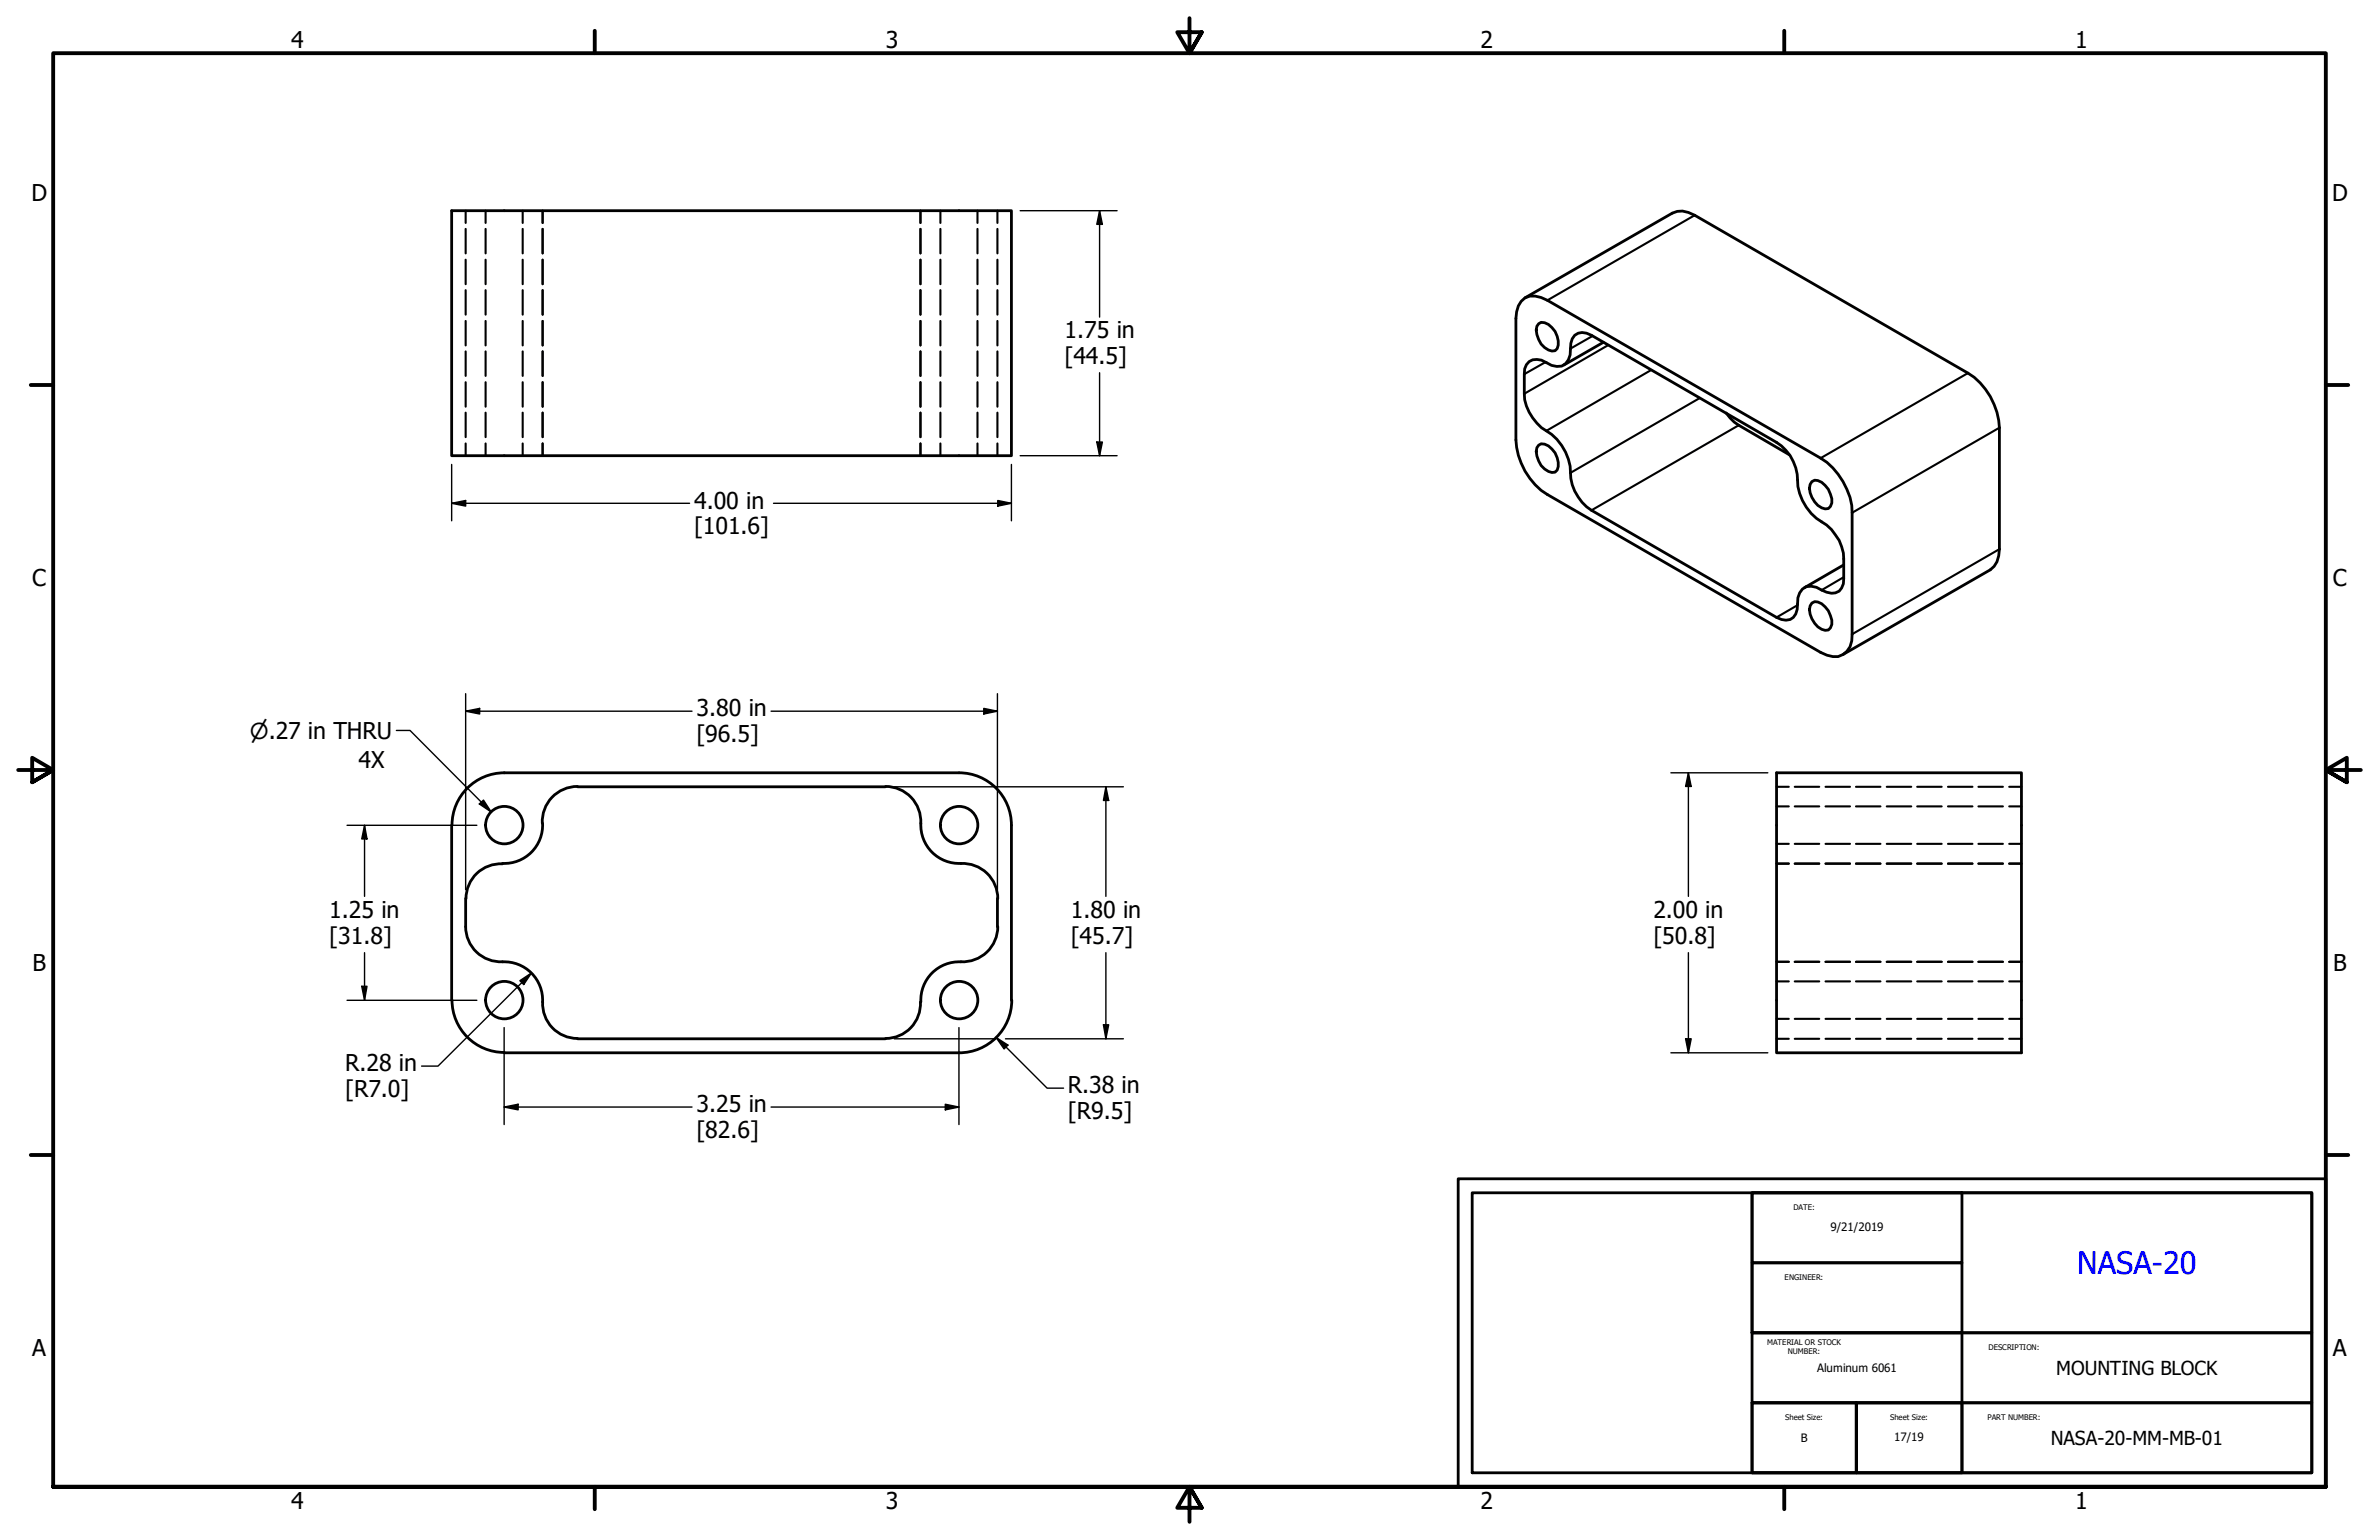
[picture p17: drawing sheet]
<svg xmlns="http://www.w3.org/2000/svg" width="432mm" height="279mm" viewBox="0 0 432 279" stroke-linecap="round" stroke-linejoin="round" font-family="sans-serif">
<defs><g id="words">
<text font-size="5.6" fill="#00f" x="377" y="231.1">NASA-20</text>
<g font-size="4.2">
<text x="52.8" y="8.6">4</text>
<text x="160.8" y="8.6">3</text>
<text x="268.7" y="8.6">2</text>
<text x="376.7" y="8.6">1</text>
<text x="5.7" y="36.4">D</text>
<text x="423.3" y="36.4">D</text>
<text x="193.2" y="61.4">1.75 in</text>
<text x="193.2" y="66">[44.5]</text>
<text x="126" y="92.3">4.00 in</text>
<text x="126" y="97">[101.6]</text>
<text x="5.8" y="106.3">C</text>
<text x="423.4" y="106.3">C</text>
<text x="126.4" y="130">3.80 in</text>
<text x="126.4" y="134.7">[96.5]</text>
<text x="65.1" y="139.4">4X</text>
<text x="59.8" y="166.6">1.25 in</text>
<text x="194.4" y="166.6">1.80 in</text>
<text x="300.1" y="166.6">2.00 in</text>
<text x="59.8" y="171.3">[31.8]</text>
<text x="194.4" y="171.3">[45.7]</text>
<text x="300.1" y="171.3">[50.8]</text>
<text x="5.9" y="176.1">B</text>
<text x="423.5" y="176.1">B</text>
<text x="62.7" y="194.4">R.28 in</text>
<text x="62.7" y="199.1">[R7.0]</text>
<text x="126.4" y="201.8">3.25 in</text>
<text x="193.8" y="198.4">R.38 in</text>
<text x="193.8" y="203.1">[R9.5]</text>
<text x="126.4" y="206.5">[82.6]</text>
<text x="5.8" y="246">A</text>
<text x="423.4" y="246">A</text>
<text x="52.8" y="273.8">4</text>
<text x="160.8" y="273.8">3</text>
<text x="268.7" y="273.8">2</text>
<text x="376.7" y="273.8">1</text>
</g>
<text font-size="4" x="45.3" y="134">⌀.27 in THRU</text>
<g font-size="3.5">
<text x="373.2" y="249.4">MOUNTING BLOCK</text>
<text x="372.2" y="262.1">NASA-20-MM-MB-01</text>
</g>
<g font-size="2.1">
<text x="332.2" y="223.4">9/21/2019</text>
<text x="329.8" y="248.9">Aluminum 6061</text>
<text x="326.8" y="261.6">B</text>
<text x="343.8" y="261.5">17/19</text>
</g>
<g font-size="1.4">
<text x="325.5" y="219.5">DATE:</text>
<text x="323.9" y="232.2">ENGINEER:</text>
<text x="320.7" y="244">MATERIAL OR STOCK</text>
<text x="324.5" y="245.7">NUMBER:</text>
<text x="360.9" y="244.9">DESCRIPTION:</text>
<text x="324" y="257.6">Sheet Size:</text>
<text x="343.1" y="257.6">Sheet Size:</text>
<text x="360.7" y="257.6">PART NUMBER:</text>
</g>
</g></defs>
<!-- layer: Visible (ANSI) -->
<g fill="none" stroke="#000" stroke-width=".51">
<path d="M82 38.2h101.6v44.5h-101.6zM276.1 54.7a2.99 2.99 0 0 1 3.6-.7l1.2 .5 49.6 28.6a12.4 12.4 0 0 1 5.7 9.9v22.1a3.6 3.6 0 0 1-2.6 4h-.9l-1.1-.2-1.1-.5-49.6-28.7a12.4 12.4 0 0 1-5.8-9.9v-22l.2-1.2 .3-1.1zM276.8 54l26.7-15.3a4 4 0 0 1 4.1 .4l49.6 28.6a12.4 12.4 0 0 1 5.7 9.9v22a4.3 4.3 0 0 1-1.6 3.8l-26.8 15.3M279.3 58.7a1.82 1.82 0 0 1 2.4 .7 3.8 3.8 0 0 1 .9 3.8l-.3 .4a2.75 2.75 0 0 1-3-2 2.44 2.44 0 0 1 0-2.9zM277.6 65.6a2.81 2.81 0 0 1 3.1 .2 2.85 2.85 0 0 0 3.5 .2l.5-.7 .3-.9 .1-1.2a2.45 2.45 0 0 1 2-2.9l.9 .2 .9 .3 33.6 19.5a8.7 8.7 0 0 1 3.8 8 9.7 9.7 0 0 0 5.2 6.9 8 8 0 0 1 3.1 6.2v3.6a2.19 2.19 0 0 1-.7 2.2 2.19 2.19 0 0 1-2.4 .2l-.9-.3a2.85 2.85 0 0 0-3.4-.2l-.6 .7-.3 .9v1.1a2.45 2.45 0 0 1-2.1 2.9l-.9-.1-.8-.4-33.6-19.4a8.7 8.7 0 0 1-3.9-8 9.7 9.7 0 0 0-5.2-7 8.6 8.6 0 0 1-3.1-6.2v-4.5l.4-.7zM291 62.1l-7.2 4.1M313.3 74.9l1.5 1.7 .8 .6 9.1 5.3M279.3 80.8a1.82 1.82 0 0 1 2.4 .7 3.8 3.8 0 0 1 .9 3.8l-.3 .4a2.75 2.75 0 0 1-3-2.1 2.44 2.44 0 0 1 0-2.8zM328.9 87.4a1.82 1.82 0 0 1 2.4 .7 4.6 4.6 0 0 1 1.2 3.1l-.3 .7-.3 .4a2.44 2.44 0 0 1-2.5-1.2 3.7 3.7 0 0 1-.9-3.2zM328.9 109.4a1.82 1.82 0 0 1 2.4 .7 4.6 4.6 0 0 1 1.2 3.2l-.3 .6-.3 .4a2.44 2.44 0 0 1-2.5-1.2 3.7 3.7 0 0 1-.9-3.2zM334.6 102.5l-7.1 4.1M82 149.7v31.8"/>
<path d="M91.2 156.7a6.3 6.3 0 0 0-6.6 6.3M98.5 149.4a7 7 0 0 1-7.3 7.2M104.8 142.7a6.4 6.4 0 0 0-6.4 6.7M104.8 142.7h55.9M160.8 142.7a6.5 6.5 0 0 1 6.3 7.4 7 7 0 0 0 7.3 6.5M174.1 140.2h-82.6a9.5 9.5 0 0 0-9.5 9.5M174.1 140.2a9.5 9.5 0 0 1 9.5 9.5M174.4 156.7a6.4 6.4 0 0 1 6.7 6.3M183.6 149.7v31.8M322.5 140.2h44.4v50.8h-44.4zM84.5 163v5.1M84.5 168.1a6.4 6.4 0 0 0 6.7 6.4"/>
<path d="M91.2 174.5a7 7 0 0 1 7.3 7.3M174.4 174.5a7 7 0 0 0-7.3 7.3M181 163v5.1M181.1 168.1a6.4 6.4 0 0 1-6.7 6.4M82 181.5a9.5 9.5 0 0 0 9.5 9.4M98.5 181.8a6.3 6.3 0 0 0 6.3 6.6M104.8 188.5h55.9M167.1 181.8a6.3 6.3 0 0 1-6.4 6.6M183.6 181.5a9.6 9.6 0 0 1-9.5 9.5h-82.6"/>
<circle cx="91.5" cy="149.7" r="3.4"/>
<circle cx="174.1" cy="149.7" r="3.4"/>
<circle cx="91.5" cy="181.5" r="3.4"/>
<circle cx="174.1" cy="181.5" r="3.4"/>
</g>
<!-- layer: Hidden (ANSI) -->
<g fill="none" stroke="#000" stroke-width=".38">
<path d="M84.5 38.2v2.2M88.1 38.2v2.2M94.9 38.2v2.2M98.5 38.2v2.2M167.1 38.2v2.2M170.7 38.2v2.2M177.4 38.2v2.2M181 38.2v2.2M84.5 41.5v4.5M84.5 47.1v4.5M84.5 52.6v4.5M84.5 58.2v4.5"/>
<path d="M88.1 41.5v4.5M88.1 47.1v4.5M88.1 52.6v4.5M88.1 58.2v4.5M94.9 41.5v4.5M94.9 47.1v4.5M94.9 52.6v4.5M94.9 58.2v4.5M98.5 41.5v4.5M98.5 47.1v4.5M98.5 52.6v4.5M98.5 58.2v4.5"/>
<path d="M167.1 41.5v4.5M167.1 47.1v4.5M167.1 52.6v4.5M167.1 58.2v4.5M170.7 41.5v4.5M170.7 47.1v4.5M170.7 52.6v4.5M170.7 58.2v4.5M177.4 41.5v4.5M177.4 47.1v4.5M177.4 52.6v4.5M177.4 58.2v4.5"/>
<path d="M181 41.5v4.5M181 47.1v4.5M181 52.6v4.5M181 58.2v4.5M84.5 63.8v4.4M84.5 69.3v4.5M84.5 74.9v4.4M88.1 63.8v4.4M88.1 69.3v4.5M88.1 74.9v4.4M94.9 63.8v4.4M94.9 69.3v4.5"/>
<path d="M94.9 74.9v4.4M98.5 63.8v4.4M98.5 69.3v4.5M98.5 74.9v4.4M167.1 63.8v4.4M167.1 69.3v4.5M167.1 74.9v4.4M170.7 63.8v4.4M170.7 69.3v4.5M170.7 74.9v4.4M177.4 63.8v4.4M177.4 69.3v4.5"/>
<path d="M177.4 74.9v4.4M181 63.8v4.4M181 69.3v4.5M181 74.9v4.4M84.5 80.5v2.2M88.1 80.5v2.2M94.9 80.5v2.2M98.5 80.5v2.2M167.1 80.5v2.2M170.7 80.5v2.2M177.4 80.5v2.2M181 80.5v2.2"/>
<path d="M322.5 142.7h2.2M322.5 156.7h2.2M322.5 153.1h2.2M322.5 146.3h2.2M325.8 142.7h4.4M325.8 156.7h4.4M325.8 153.1h4.4M325.8 146.3h4.4M331.3 142.7h4.5M331.3 156.7h4.5M331.3 153.1h4.5M331.3 146.3h4.5"/>
<path d="M336.9 142.7h4.4M336.9 156.7h4.4M336.9 153.1h4.4M336.9 146.3h4.4M342.5 142.7h4.4M342.5 156.7h4.4M342.5 153.1h4.4M342.5 146.3h4.4M348 142.7h4.4M348 156.7h4.4M348 153.1h4.4M348 146.3h4.4"/>
<path d="M353.6 142.7h4.4M353.6 156.7h4.4M353.6 153.1h4.4M353.6 146.3h4.4M359.1 142.7h4.4M359.1 156.7h4.4M359.1 153.1h4.4M359.1 146.3h4.4M364.7 142.7h2.2M364.7 156.7h2.2M364.7 153.1h2.2M364.7 146.3h2.2"/>
<path d="M322.5 174.5h2.2M322.5 178.1h2.2M325.8 174.5h4.4M325.8 178.1h4.4M331.3 174.5h4.5M331.3 178.1h4.5M336.9 174.5h4.4M336.9 178.1h4.4M342.5 174.5h4.4M342.5 178.1h4.4M348 174.5h4.4M348 178.1h4.4"/>
<path d="M353.6 174.5h4.4M353.6 178.1h4.4M359.1 174.5h4.4M359.1 178.1h4.4M364.7 174.5h2.2M364.7 178.1h2.2M322.5 188.5h2.2M322.5 184.8h2.2M325.8 188.5h4.4M325.8 184.8h4.4M331.3 188.5h4.5M331.3 184.8h4.5"/>
<path d="M336.9 188.5h4.4M336.9 184.8h4.4M342.5 188.5h4.4M342.5 184.8h4.4M348 188.5h4.4M348 184.8h4.4M353.6 188.5h4.4M353.6 184.8h4.4M359.1 188.5h4.4M359.1 184.8h4.4M364.7 188.5h2.2M364.7 184.8h2.2"/>
</g>
<!-- layer: Visible Narrow (ANSI) -->
<path d="M307.6 39.1l-26.7 15.4M280.5 65.7l-3.8 2.2M289.1 61l-4 2.2M291.9 62.6l-15.2 8.8M299.7 67.1l-19 11.1M308.5 72.2l-23.4 13.6M315.6 77.2l-26.7 15.4M357.2 67.7l-26.7 15.4M362.9 77.6l-26.7 15.4M362.9 99.6l-26.7 15.5M326.3 109.8l-3.8 2.2M334.6 104.7l-4 2.4" fill="none" stroke="#000" stroke-width=".38"/>
<!-- layer: Border (ANSI) -->
<g fill="none" stroke="#000" stroke-width=".7">
<path d="M107.9 5.6v4.1M215.9 3.3v6.4l-2.2-3.9h4.4l-2.2 3.9 2.2-3.9M323.8 5.6v4.1M5.6 69.8h4.1M422.1 69.8h4.1M3.3 139.7h6.4l-3.9-2.2v4.4l3.9-2.2-3.9 2.2M428.5 139.7h-6.4l3.9-2.2v4.4l-3.9-2.2 3.9 2.2M5.6 209.5h4.1M422.1 209.5h4.1M9.7 269.7v-260h412.4v260h-412.4h412.4M107.9 269.7v4.1M218.1 273.6l-2.2-3.9 2.2 3.9h-4.4l2.2-3.9v6.4"/>
<path d="M323.8 269.7v4.1"/>
</g>
<!-- layer: Title (ANSI) -->
<path d="M264.7 213.9h157.4v55.8h-157.4zM267.2 216.4h152.4v50.8h-152.4zM318 216.4h38.1v12.7h-38.1zM318 216.4h101.6v25.4h-101.6zM318 229.1h38.1v12.7h-38.1zM318 254.5v12.7h18.9v-12.7h19.2v12.7h-19.2v-12.7zM318 241.8h101.6v12.7h-101.6zM318 254.5h101.6v12.7h-101.6zM336.9 254.5v12.7M356.1 241.8v25.4" fill="none" stroke="#000" stroke-width=".51"/>
<!-- layer: Dimension (ANSI) -->
<g fill="none" stroke="#000" stroke-width=".25">
<path d="M185.2 38.2h17.6M199.6 38.2l.5 2.5h-1zM199.6 38.2v19.3M199.6 67.6v15.1M82 91.3l2.5-.5v1zM82 91.3h43.2M82 84.3v10.2M140.4 91.3h43.2M181.1 90.8l2.5 .5-2.5 .5zM183.6 84.3v10.2M185.2 82.7h17.6M199.1 80.2h1l-.5 2.5z"/>
<path d="M84.5 129l2.6-.5v1zM84.5 129h41.1M84.5 125.9v35.5M140 129h41M178.6 128.5l2.4 .5-2.4 .5zM181 125.9v35.5M63 149.7h23.6M66.2 149.7l.4 2.5h-.9zM66.2 149.7v12.9M162.3 142.7h41.6M200.7 142.7l.5 2.5h-.9zM200.7 142.7v19.9"/>
<path d="M303.3 140.2h17.6M306.5 140.2l.5 2.5h-1.1zM306.5 140.2v22.4M65.7 178.9h.9l-.4 2.6zM66.2 172.8v8.7M94.4 177.9l2.1-1.4-1.4 2.1zM96.5 176.5l-17 16.9h-3M200.7 172.8v15.7M306.5 172.8v18.2M63 181.5h23.6M91.5 186.4v17.6M162.3 188.5h18.4"/>
<path d="M174.1 186.4v17.6M180.8 188.2l2.1 1.4-.7 .7zM180.8 188.2l9.3 9.2h2.9M182.5 188.5h21.4M200.3 185.9h.9l-.5 2.6zM303.3 191h17.6M305.9 188.5h1.1l-.5 2.5zM91.5 200.9l2.5-.6v1.1zM91.5 200.9h34.1M140 200.9h34.1M171.6 200.3l2.5 .6-2.5 .5z"/>
</g>
<g fill="#000">
<path d="M199.6 38.2l.5 2.5h-1z" fill-rule="evenodd"/>
<path d="M82 91.3l2.5-.5v1z" fill-rule="evenodd"/>
<path d="M181.1 90.8l2.5 .5-2.5 .5z" fill-rule="evenodd"/>
<path d="M199.1 80.2h1l-.5 2.5z" fill-rule="evenodd"/>
<path d="M84.5 129l2.6-.5v1z" fill-rule="evenodd"/>
<path d="M178.6 128.5l2.4 .5-2.4 .5z" fill-rule="evenodd"/>
<path d="M66.2 149.7l.4 2.5h-.9z" fill-rule="evenodd"/>
<path d="M200.7 142.7l.5 2.5h-.9z" fill-rule="evenodd"/>
<path d="M306.5 140.2l.5 2.5h-1.1z" fill-rule="evenodd"/>
<path d="M65.7 178.9h.9l-.4 2.6z" fill-rule="evenodd"/>
<path d="M94.4 177.9l2.1-1.4-1.4 2.1z" fill-rule="evenodd"/>
<path d="M180.8 188.2l2.1 1.4-.7 .7z" fill-rule="evenodd"/>
<path d="M200.3 185.9h.9l-.5 2.6z" fill-rule="evenodd"/>
<path d="M305.9 188.5h1.1l-.5 2.5z" fill-rule="evenodd"/>
<path d="M91.5 200.9l2.5-.6v1.1z" fill-rule="evenodd"/>
<path d="M171.6 200.3l2.5 .6-2.5 .5z" fill-rule="evenodd"/>
</g>
<!-- layer: Symbol (ANSI) -->
<path d="M71.9 132.5h2.5l14.8 14.8M87 145.9l.8-.7 1.4 2.1z" fill="none" stroke="#000" stroke-width=".25"/>
<path d="M87 145.9l.8-.7 1.4 2.1z" fill-rule="evenodd" fill="#000"/>
<use href="#words"/>
</svg>
